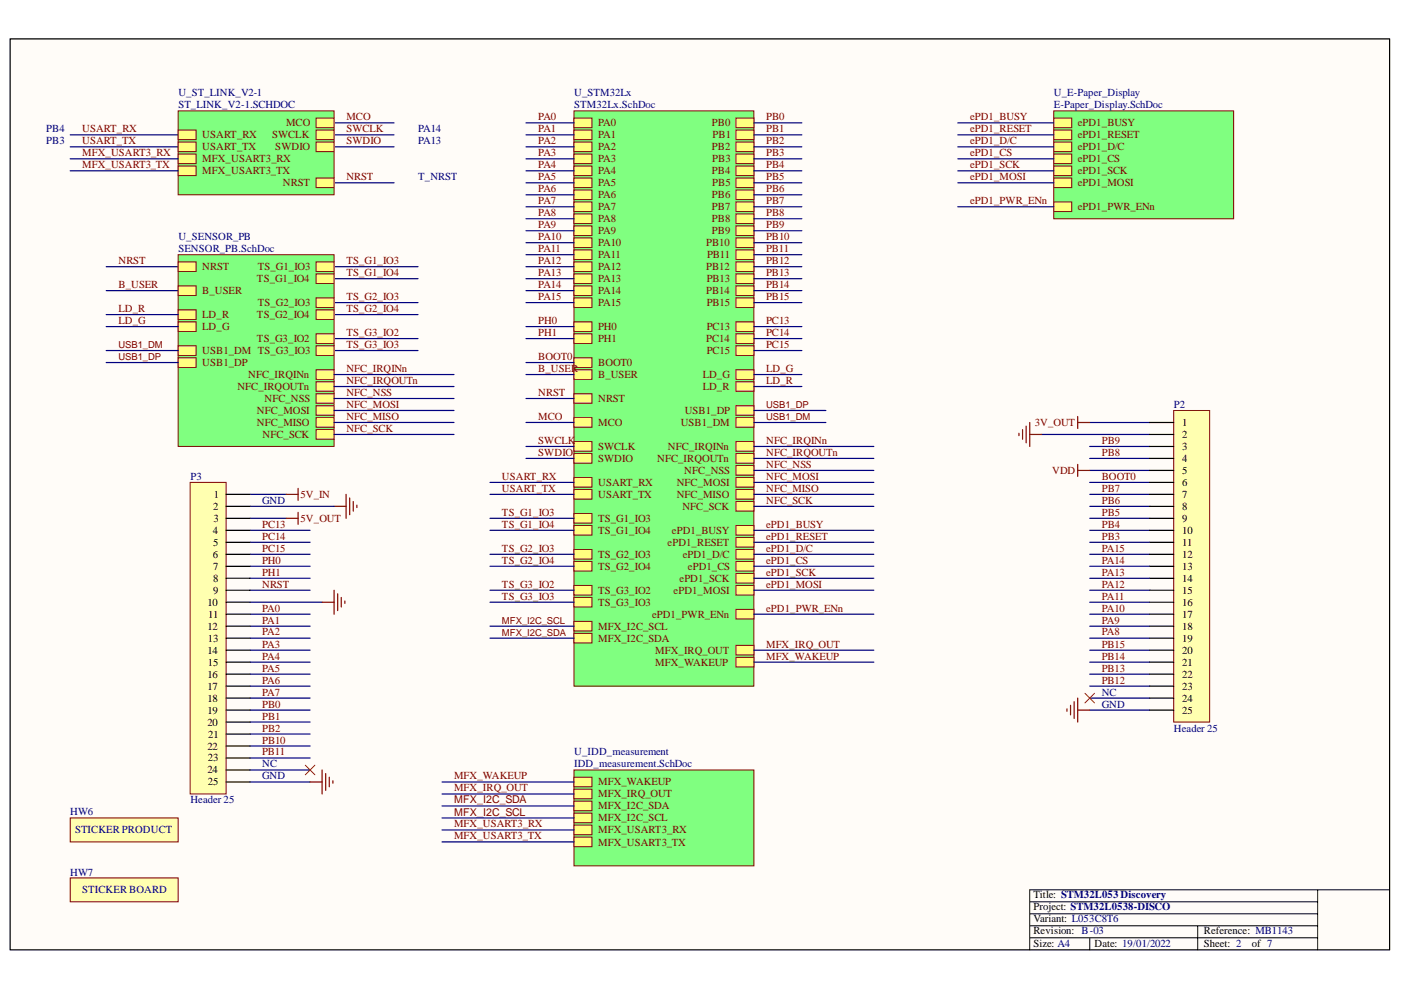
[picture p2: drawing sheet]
<svg xmlns="http://www.w3.org/2000/svg" width="297mm" height="210mm" viewBox="0 0 297 210" stroke-linecap="round" stroke-linejoin="round" font-family="sans-serif">
<defs><g id="words">
<g font-size="2.3" fill="#000080">
<text x="37.8" y="20.5">U_ST_LINK_V2-1</text>
<text x="37.8" y="23">ST_LINK_V2-1.SCHDOC</text>
<text x="121.7" y="20.5">U_STM32Lx</text>
<text x="121.7" y="23">STM32Lx.SchDoc</text>
<text x="223.4" y="20.5">U_E-Paper_Display</text>
<text x="223.4" y="23">E-Paper_Display.SchDoc</text>
<text x="9.8" y="28.1">PB4</text>
<text x="88.7" y="28.1">PA14</text>
<text x="9.8" y="30.6">PB3</text>
<text x="88.7" y="30.6">PA13</text>
<text x="88.7" y="38.2">T_NRST</text>
<text x="37.8" y="51">U_SENSOR_PB</text>
<text x="37.8" y="53.5">SENSOR_PB.SchDoc</text>
<text x="248.9" y="86.5">P2</text>
<text x="40.4" y="101.8">P3</text>
<text x="55.6" y="106.8">GND</text>
<text x="233.6" y="147.5">NC</text>
<text x="233.6" y="150">GND</text>
<text x="248.9" y="155.1">Header 25</text>
<text x="121.7" y="160.2">U_IDD_measurement</text>
<text x="55.6" y="165.3">GND</text>
<text x="55.6" y="162.7">NC</text>
<text x="121.7" y="162.7">IDD_measurement.SchDoc</text>
<text x="14.9" y="172.9">HW6</text>
<text x="40.4" y="170.3">Header 25</text>
<text x="15.9" y="176.7">STICKER PRODUCT</text>
<text x="14.9" y="185.6">HW7</text>
<text x="17.4" y="189.4">STICKER BOARD</text>
</g>
<g font-size="2.3" fill="#800000">
<text x="17.4" y="28.1">USART_RX</text>
<text x="42.9" y="29.3">USART_RX</text>
<text x="57.7" y="29.3">SWCLK</text>
<text x="60.7" y="26.8">MCO</text>
<text x="73.4" y="28.1">SWCLK</text>
<text x="73.4" y="25.5">MCO</text>
<text x="114.1" y="25.5">PA0</text>
<text x="114.1" y="28.1">PA1</text>
<text x="126.8" y="26.8">PA0</text>
<text x="126.8" y="29.3">PA1</text>
<text x="150.9" y="26.8">PB0</text>
<text x="151.1" y="29.3">PB1</text>
<text x="162.4" y="25.5">PB0</text>
<text x="162.4" y="28.1">PB1</text>
<text x="205.7" y="25.5">ePD1_BUSY</text>
<text x="205.7" y="28.1">ePD1_RESET</text>
<text x="228.5" y="26.8">ePD1_BUSY</text>
<text x="228.5" y="29.3">ePD1_RESET</text>
<text x="17.4" y="30.6">USART_TX</text>
<text x="17.4" y="33.1">MFX_USART3_RX</text>
<text x="17.4" y="35.7">MFX_USART3_TX</text>
<text x="42.9" y="31.9">USART_TX</text>
<text x="42.9" y="34.4">MFX_USART3_RX</text>
<text x="58.4" y="31.9">SWDIO</text>
<text x="73.4" y="30.6">SWDIO</text>
<text x="114.1" y="30.6">PA2</text>
<text x="114.1" y="33.1">PA3</text>
<text x="114.1" y="35.7">PA4</text>
<text x="126.8" y="31.9">PA2</text>
<text x="126.8" y="34.4">PA3</text>
<text x="150.9" y="31.9">PB2</text>
<text x="151" y="34.4">PB3</text>
<text x="162.4" y="30.6">PB2</text>
<text x="162.4" y="33.1">PB3</text>
<text x="162.4" y="35.7">PB4</text>
<text x="205.7" y="30.6">ePD1_D/C</text>
<text x="205.7" y="35.7">ePD1_SCK</text>
<text x="205.7" y="33.1">ePD1_CS</text>
<text x="228.5" y="31.9">ePD1_D/C</text>
<text x="228.5" y="34.4">ePD1_CS</text>
<text x="42.9" y="36.9">MFX_USART3_TX</text>
<text x="60" y="39.5">NRST</text>
<text x="73.4" y="38.2">NRST</text>
<text x="114.1" y="38.2">PA5</text>
<text x="114.1" y="40.7">PA6</text>
<text x="126.8" y="36.9">PA4</text>
<text x="126.8" y="39.5">PA5</text>
<text x="150.9" y="36.9">PB4</text>
<text x="151" y="39.5">PB5</text>
<text x="162.4" y="38.2">PB5</text>
<text x="162.4" y="40.7">PB6</text>
<text x="205.7" y="38.2">ePD1_MOSI</text>
<text x="228.5" y="36.9">ePD1_SCK</text>
<text x="228.5" y="39.5">ePD1_MOSI</text>
<text x="114.1" y="43.3">PA7</text>
<text x="114.1" y="45.8">PA8</text>
<text x="126.8" y="42">PA6</text>
<text x="126.8" y="44.5">PA7</text>
<text x="126.8" y="47.1">PA8</text>
<text x="150.9" y="47.1">PB8</text>
<text x="150.9" y="42">PB6</text>
<text x="150.9" y="44.5">PB7</text>
<text x="162.4" y="43.3">PB7</text>
<text x="162.4" y="45.8">PB8</text>
<text x="205.7" y="43.3">ePD1_PWR_ENn</text>
<text x="228.5" y="44.5">ePD1_PWR_ENn</text>
<text x="114.1" y="48.3">PA9</text>
<text x="114.1" y="51">PA10</text>
<text x="114.1" y="53.5">PA11</text>
<text x="126.8" y="49.7">PA9</text>
<text x="126.8" y="52.2">PA10</text>
<text x="149.7" y="52.2">PB10</text>
<text x="150.9" y="49.7">PB9</text>
<text x="162.4" y="48.3">PB9</text>
<text x="162.4" y="51">PB10</text>
<text x="162.4" y="53.5">PB11</text>
<text x="25.1" y="56">NRST</text>
<text x="42.9" y="57.3">NRST</text>
<text x="54.5" y="59.8">TS_G1_IO4</text>
<text x="54.7" y="57.3">TS_G1_IO3</text>
<text x="73.4" y="56">TS_G1_IO3</text>
<text x="73.4" y="58.6">TS_G1_IO4</text>
<text x="114.1" y="56">PA12</text>
<text x="114.1" y="58.6">PA13</text>
<text x="126.8" y="54.8">PA11</text>
<text x="126.8" y="57.3">PA12</text>
<text x="126.8" y="59.8">PA13</text>
<text x="149.7" y="57.3">PB12</text>
<text x="149.8" y="59.8">PB13</text>
<text x="149.9" y="54.8">PB11</text>
<text x="162.4" y="56">PB12</text>
<text x="162.4" y="58.6">PB13</text>
<text x="25.1" y="61.1">B_USER</text>
<text x="42.9" y="62.4">B_USER</text>
<text x="54.7" y="64.9">TS_G2_IO3</text>
<text x="73.4" y="63.6">TS_G2_IO3</text>
<text x="114.1" y="61.1">PA14</text>
<text x="114.1" y="63.6">PA15</text>
<text x="126.8" y="62.4">PA14</text>
<text x="126.8" y="64.9">PA15</text>
<text x="149.7" y="62.4">PB14</text>
<text x="149.8" y="64.9">PB15</text>
<text x="162.4" y="61.1">PB14</text>
<text x="162.4" y="63.6">PB15</text>
<text x="25.1" y="68.7">LD_G</text>
<text x="25.1" y="66.2">LD_R</text>
<text x="42.9" y="67.5">LD_R</text>
<text x="42.9" y="70">LD_G</text>
<text x="54.5" y="67.5">TS_G2_IO4</text>
<text x="73.4" y="71.3">TS_G3_IO2</text>
<text x="73.4" y="66.2">TS_G2_IO4</text>
<text x="114.1" y="68.7">PH0</text>
<text x="114.1" y="71.3">PH1</text>
<text x="126.8" y="70">PH0</text>
<text x="149.8" y="70">PC13</text>
<text x="162.4" y="68.7">PC13</text>
<text x="162.4" y="71.3">PC14</text>
<text x="42.9" y="75.1">USB1_DM TS_G3_IO3</text>
<text x="42.9" y="77.6">USB1_DP</text>
<text x="54.5" y="72.5">TS_G3_IO2</text>
<text x="73.4" y="73.8">TS_G3_IO3</text>
<text x="114.1" y="76.3">BOOT0</text>
<text x="126.8" y="77.6">BOOT0</text>
<text x="126.8" y="72.5">PH1</text>
<text x="149.7" y="72.5">PC14</text>
<text x="149.8" y="75.1">PC15</text>
<text x="162.4" y="73.8">PC15</text>
<text x="50.3" y="82.7">NFC_IRQOUTn</text>
<text x="52.6" y="80.1">NFC_IRQINn</text>
<text x="73.4" y="78.9">NFC_IRQINn</text>
<text x="73.4" y="81.4">NFC_IRQOUTn</text>
<text x="73.4" y="83.9">NFC_NSS</text>
<text x="114.1" y="83.9">NRST</text>
<text x="114.1" y="78.9">B_USER</text>
<text x="126.8" y="80.1">B_USER</text>
<text x="149" y="82.7">LD_R</text>
<text x="149" y="80.1">LD_G</text>
<text x="162.4" y="78.9">LD_G</text>
<text x="162.4" y="81.4">LD_R</text>
<text x="54.5" y="87.7">NFC_MOSI</text>
<text x="56.1" y="85.2">NFC_NSS</text>
<text x="73.4" y="86.5">NFC_MOSI</text>
<text x="73.4" y="89">NFC_MISO</text>
<text x="114.1" y="89">MCO</text>
<text x="126.8" y="85.2">NRST</text>
<text x="145.2" y="87.7">USB1_DP</text>
<text x="54.5" y="90.3">NFC_MISO</text>
<text x="55.7" y="92.9">NFC_SCK</text>
<text x="73.4" y="91.5">NFC_SCK</text>
<text x="114.1" y="94.2">SWCLK</text>
<text x="126.8" y="90.3">MCO</text>
<text x="126.8" y="95.4">SWCLK</text>
<text x="141.6" y="95.4">NFC_IRQINn</text>
<text x="144.3" y="90.3">USB1_DM</text>
<text x="162.4" y="94.2">NFC_IRQINn</text>
<text x="219.4" y="90.3">3V_OUT</text>
<text x="233.6" y="94.2">PB9</text>
<text x="106.4" y="101.8">USART_RX</text>
<text x="114.1" y="96.7">SWDIO</text>
<text x="126.8" y="98">SWDIO</text>
<text x="139.3" y="98">NFC_IRQOUTn</text>
<text x="145.1" y="100.5">NFC_NSS</text>
<text x="162.4" y="96.7">NFC_IRQOUTn</text>
<text x="162.4" y="99.2">NFC_NSS</text>
<text x="162.4" y="101.8">NFC_MOSI</text>
<text x="223.1" y="100.5">VDD</text>
<text x="233.6" y="96.7">PB8</text>
<text x="233.6" y="101.8">BOOT0</text>
<text x="63.7" y="105.6">5V_IN</text>
<text x="106.4" y="104.3">USART_TX</text>
<text x="126.8" y="105.6">USART_TX</text>
<text x="126.8" y="103">USART_RX</text>
<text x="143.5" y="105.6">NFC_MISO</text>
<text x="143.5" y="103">NFC_MOSI</text>
<text x="162.4" y="104.3">NFC_MISO</text>
<text x="162.4" y="106.8">NFC_SCK</text>
<text x="233.6" y="106.8">PB6</text>
<text x="233.6" y="104.3">PB7</text>
<text x="55.6" y="111.9">PC13</text>
<text x="63.7" y="110.6">5V_OUT</text>
<text x="106.4" y="109.4">TS_G1_IO3</text>
<text x="106.4" y="111.9">TS_G1_IO4</text>
<text x="126.8" y="110.6">TS_G1_IO3</text>
<text x="126.8" y="113.2">TS_G1_IO4</text>
<text x="142.5" y="113.2">ePD1_BUSY</text>
<text x="144.7" y="108.1">NFC_SCK</text>
<text x="162.4" y="111.9">ePD1_BUSY</text>
<text x="233.6" y="109.4">PB5</text>
<text x="233.6" y="111.9">PB4</text>
<text x="55.6" y="114.5">PC14</text>
<text x="55.6" y="117">PC15</text>
<text x="55.6" y="119.5">PH0</text>
<text x="106.4" y="117">TS_G2_IO3</text>
<text x="106.4" y="119.5">TS_G2_IO4</text>
<text x="126.8" y="118.3">TS_G2_IO3</text>
<text x="141.5" y="115.7">ePD1_RESET</text>
<text x="144.8" y="118.3">ePD1_D/C</text>
<text x="162.4" y="117">ePD1_D/C</text>
<text x="162.4" y="114.5">ePD1_RESET</text>
<text x="162.4" y="119.5">ePD1_CS</text>
<text x="233.6" y="117">PA15</text>
<text x="233.6" y="114.5">PB3</text>
<text x="233.6" y="119.5">PA14</text>
<text x="55.6" y="124.6">NRST</text>
<text x="55.6" y="122.1">PH1</text>
<text x="106.4" y="124.6">TS_G3_IO2</text>
<text x="126.8" y="125.9">TS_G3_IO2</text>
<text x="126.8" y="120.8">TS_G2_IO4</text>
<text x="142.8" y="125.9">ePD1_MOSI</text>
<text x="144.1" y="123.3">ePD1_SCK</text>
<text x="145.9" y="120.8">ePD1_CS</text>
<text x="162.4" y="122.1">ePD1_SCK</text>
<text x="162.4" y="124.6">ePD1_MOSI</text>
<text x="233.6" y="124.6">PA12</text>
<text x="233.6" y="122.1">PA13</text>
<text x="55.6" y="129.7">PA0</text>
<text x="106.4" y="127.1">TS_G3_IO3</text>
<text x="126.8" y="128.4">TS_G3_IO3</text>
<text x="138.2" y="130.9">ePD1_PWR_ENn</text>
<text x="162.4" y="129.7">ePD1_PWR_ENn</text>
<text x="233.6" y="127.1">PA11</text>
<text x="233.6" y="129.7">PA10</text>
<text x="55.6" y="132.2">PA1</text>
<text x="55.6" y="134.7">PA2</text>
<text x="55.6" y="137.4">PA3</text>
<text x="126.8" y="133.5">MFX_I2C_SCL</text>
<text x="126.8" y="136.1">MFX_I2C_SDA</text>
<text x="162.4" y="137.4">MFX_IRQ_OUT</text>
<text x="233.6" y="132.2">PA9</text>
<text x="233.6" y="137.4">PB15</text>
<text x="233.6" y="134.7">PA8</text>
<text x="55.6" y="139.9">PA4</text>
<text x="55.6" y="142.4">PA5</text>
<text x="138.9" y="138.6">MFX_IRQ_OUT</text>
<text x="138.9" y="141.2">MFX_WAKEUP</text>
<text x="162.4" y="139.9">MFX_WAKEUP</text>
<text x="233.6" y="142.4">PB13</text>
<text x="233.6" y="139.9">PB14</text>
<text x="55.6" y="145">PA6</text>
<text x="55.6" y="147.5">PA7</text>
<text x="233.6" y="145">PB12</text>
<text x="55.6" y="152.6">PB1</text>
<text x="55.6" y="155.1">PB2</text>
<text x="55.6" y="150">PB0</text>
<text x="55.6" y="157.6">PB10</text>
<text x="55.6" y="160.2">PB11</text>
<text x="96.3" y="167.8">MFX_IRQ_OUT</text>
<text x="96.3" y="165.3">MFX_WAKEUP</text>
<text x="126.8" y="166.5">MFX_WAKEUP</text>
<text x="96.3" y="172.9">MFX_I2C_SCL</text>
<text x="96.3" y="170.3">MFX_I2C_SDA</text>
<text x="126.8" y="169.1">MFX_IRQ_OUT</text>
<text x="126.8" y="171.6">MFX_I2C_SDA</text>
<text x="96.3" y="175.4">MFX_USART3_RX</text>
<text x="96.3" y="177.9">MFX_USART3_TX</text>
<text x="126.8" y="174.1">MFX_I2C_SCL</text>
<text x="126.8" y="176.7">MFX_USART3_RX</text>
<text x="126.8" y="179.3">MFX_USART3_TX</text>
</g>
<g font-size="2.3">
<text x="250.7" y="90.3">1</text>
<text x="250.7" y="92.9">2</text>
<text x="250.7" y="95.4">3</text>
<text x="250.7" y="98">4</text>
<text x="250.7" y="100.5">5</text>
<text x="45.3" y="105.6">1</text>
<text x="250.7" y="103">6</text>
<text x="250.7" y="105.6">7</text>
<text x="45.1" y="113.2">4</text>
<text x="45.2" y="108.1">2</text>
<text x="45.3" y="110.6">3</text>
<text x="250.7" y="108.1">8</text>
<text x="250.7" y="110.6">9</text>
<text x="250.7" y="113.2">10</text>
<text x="45.1" y="118.3">6</text>
<text x="45.2" y="115.7">5</text>
<text x="250.7" y="115.7">11</text>
<text x="250.7" y="118.3">12</text>
<text x="45.2" y="120.8">7</text>
<text x="45.2" y="123.3">8</text>
<text x="45.2" y="125.9">9</text>
<text x="250.7" y="120.8">13</text>
<text x="250.7" y="123.3">14</text>
<text x="250.7" y="125.9">15</text>
<text x="44" y="128.4">10</text>
<text x="44.2" y="130.9">11</text>
<text x="250.7" y="128.4">16</text>
<text x="250.7" y="130.9">17</text>
<text x="44" y="133.5">12</text>
<text x="44.1" y="136.1">13</text>
<text x="250.7" y="133.5">18</text>
<text x="250.7" y="136.1">19</text>
<text x="44" y="138.6">14</text>
<text x="44" y="143.7">16</text>
<text x="44.1" y="141.2">15</text>
<text x="250.7" y="138.6">20</text>
<text x="250.7" y="141.2">21</text>
<text x="250.7" y="143.7">22</text>
<text x="44" y="146.2">17</text>
<text x="44" y="148.8">18</text>
<text x="250.7" y="146.2">23</text>
<text x="250.7" y="148.8">24</text>
<text x="44" y="151.3">19</text>
<text x="44" y="153.8">20</text>
<text x="250.7" y="151.3">25</text>
<text x="44" y="158.9">22</text>
<text x="44.1" y="161.5">23</text>
<text x="44.2" y="156.4">21</text>
<text x="44" y="164">24</text>
<text x="44.1" y="166.5">25</text>
<text x="219.1" y="190.4">Title: STM32L053 Discovery</text>
<text x="219.1" y="193">Project: STM32L0538-DISCO</text>
<text x="219.1" y="195.5">Variant: L053C8T6</text>
<text x="219.1" y="200.8">Size: A4</text>
<text x="219.1" y="198.1">Revision: B-03</text>
<text x="232.1" y="200.8">Date: 19/01/2022</text>
<text x="255.2" y="198.1">Reference: MB1143</text>
<text x="255.2" y="200.8">Sheet: 2</text>
<text x="265.4" y="200.8">of 7</text>
</g>
<g font-size="2" fill="#800000">
<text x="25.1" y="73.9">USB1_DM</text>
<text x="25.1" y="76.4">USB1_DP</text>
<text x="162.4" y="89.1">USB1_DM</text>
<text x="162.4" y="86.6">USB1_DP</text>
<text x="106.4" y="132.3">MFX_I2C_SCL</text>
<text x="106.4" y="134.8">MFX_I2C_SDA</text>
</g>
</g></defs>
<path d="M2.2 8.3h292.4v193.1h-292.4z" fill-rule="evenodd" fill="#fffcf8"/>
<path d="M2.2 8.3h292.4v193.1h-292.4z" fill="none" stroke="#000" stroke-width=".21"/>
<path d="M2.2 8.3h292.4v193.1h-292.4z" fill-rule="evenodd" fill="#fffcf8"/>
<path d="M2.2 8.3h292.4v193.1h-292.4zM218.3 191.2h61.1M218.3 193.8h61.1M218.3 198.8h61.1M218.3 196.3h61.1M231 198.8v2.6M253.9 196.3v5.1M279.4 188.7v12.7M294.6 188.7h-76.3v12.7" fill="none" stroke="#000" stroke-width=".21"/>
<path d="M70.8 31.1h12.7M70.8 28.6h12.7M70.8 26h12.7M70.8 38.8h12.7" fill="none" stroke="#000080" stroke-width=".26"/>
<path d="M121.7 23.5h38.1v122h-38.1z" fill-rule="evenodd" fill="#80ff80"/>
<path d="M121.7 23.5h38.1v122h-38.1z" fill="none" stroke="#800000" stroke-width=".21"/>
<path d="M156 45.4h3.8v2h-3.8z" fill-rule="evenodd" fill="#ffff80"/>
<path d="M156 45.4h3.8v2h-3.8z" fill="none" stroke="#800000" stroke-width=".21"/>
<path d="M121.7 75.9h3.8v2h-3.8z" fill-rule="evenodd" fill="#ffff80"/>
<path d="M121.7 75.9h3.8v2h-3.8z" fill="none" stroke="#800000" stroke-width=".21"/>
<path d="M121.7 83.5h3.8v2h-3.8z" fill-rule="evenodd" fill="#ffff80"/>
<path d="M121.7 83.5h3.8v2h-3.8z" fill="none" stroke="#800000" stroke-width=".21"/>
<path d="M156 73.3h3.8v2h-3.8z" fill-rule="evenodd" fill="#ffff80"/>
<path d="M156 73.3h3.8v2h-3.8z" fill="none" stroke="#800000" stroke-width=".21"/>
<path d="M156 70.8h3.8v2h-3.8z" fill-rule="evenodd" fill="#ffff80"/>
<path d="M156 70.8h3.8v2h-3.8z" fill="none" stroke="#800000" stroke-width=".21"/>
<path d="M121.7 70.8h3.8v2h-3.8z" fill-rule="evenodd" fill="#ffff80"/>
<path d="M121.7 70.8h3.8v2h-3.8z" fill="none" stroke="#800000" stroke-width=".21"/>
<path d="M121.7 68.2h3.8v2.1h-3.8z" fill-rule="evenodd" fill="#ffff80"/>
<path d="M121.7 68.2h3.8v2.1h-3.8z" fill="none" stroke="#800000" stroke-width=".21"/>
<path d="M121.7 88.6h3.8v2h-3.8z" fill-rule="evenodd" fill="#ffff80"/>
<path d="M121.7 88.6h3.8v2h-3.8z" fill="none" stroke="#800000" stroke-width=".21"/>
<path d="M156 68.2h3.8v2.1h-3.8z" fill-rule="evenodd" fill="#ffff80"/>
<path d="M156 68.2h3.8v2.1h-3.8z" fill="none" stroke="#800000" stroke-width=".21"/>
<path d="M121.7 25h3.8v2.1h-3.8z" fill-rule="evenodd" fill="#ffff80"/>
<path d="M121.7 25h3.8v2.1h-3.8z" fill="none" stroke="#800000" stroke-width=".21"/>
<path d="M121.7 27.6h3.8v2h-3.8z" fill-rule="evenodd" fill="#ffff80"/>
<path d="M121.7 27.6h3.8v2h-3.8z" fill="none" stroke="#800000" stroke-width=".21"/>
<path d="M121.7 30.1h3.8v2.1h-3.8z" fill-rule="evenodd" fill="#ffff80"/>
<path d="M121.7 30.1h3.8v2.1h-3.8z" fill="none" stroke="#800000" stroke-width=".21"/>
<path d="M121.7 32.7h3.8v2h-3.8z" fill-rule="evenodd" fill="#ffff80"/>
<path d="M121.7 32.7h3.8v2h-3.8z" fill="none" stroke="#800000" stroke-width=".21"/>
<path d="M121.7 35.2h3.8v2h-3.8z" fill-rule="evenodd" fill="#ffff80"/>
<path d="M121.7 35.2h3.8v2h-3.8z" fill="none" stroke="#800000" stroke-width=".21"/>
<path d="M121.7 37.7h3.8v2.1h-3.8z" fill-rule="evenodd" fill="#ffff80"/>
<path d="M121.7 37.7h3.8v2.1h-3.8z" fill="none" stroke="#800000" stroke-width=".21"/>
<path d="M121.7 40.3h3.8v2h-3.8z" fill-rule="evenodd" fill="#ffff80"/>
<path d="M121.7 40.3h3.8v2h-3.8z" fill="none" stroke="#800000" stroke-width=".21"/>
<path d="M121.7 42.8h3.8v2.1h-3.8z" fill-rule="evenodd" fill="#ffff80"/>
<path d="M121.7 42.8h3.8v2.1h-3.8z" fill="none" stroke="#800000" stroke-width=".21"/>
<path d="M121.7 45.4h3.8v2h-3.8z" fill-rule="evenodd" fill="#ffff80"/>
<path d="M121.7 45.4h3.8v2h-3.8z" fill="none" stroke="#800000" stroke-width=".21"/>
<path d="M121.7 47.9h3.8v2h-3.8z" fill-rule="evenodd" fill="#ffff80"/>
<path d="M121.7 47.9h3.8v2h-3.8z" fill="none" stroke="#800000" stroke-width=".21"/>
<path d="M121.7 50.4h3.8v2.1h-3.8z" fill-rule="evenodd" fill="#ffff80"/>
<path d="M121.7 50.4h3.8v2.1h-3.8z" fill="none" stroke="#800000" stroke-width=".21"/>
<path d="M121.7 53h3.8v2h-3.8z" fill-rule="evenodd" fill="#ffff80"/>
<path d="M121.7 53h3.8v2h-3.8z" fill="none" stroke="#800000" stroke-width=".21"/>
<path d="M121.7 55.5h3.8v2.1h-3.8z" fill-rule="evenodd" fill="#ffff80"/>
<path d="M121.7 55.5h3.8v2.1h-3.8z" fill="none" stroke="#800000" stroke-width=".21"/>
<path d="M121.7 58.1h3.8v2h-3.8z" fill-rule="evenodd" fill="#ffff80"/>
<path d="M121.7 58.1h3.8v2h-3.8z" fill="none" stroke="#800000" stroke-width=".21"/>
<path d="M121.7 60.6h3.8v2h-3.8z" fill-rule="evenodd" fill="#ffff80"/>
<path d="M121.7 60.6h3.8v2h-3.8z" fill="none" stroke="#800000" stroke-width=".21"/>
<path d="M121.7 63.1h3.8v2.1h-3.8z" fill-rule="evenodd" fill="#ffff80"/>
<path d="M121.7 63.1h3.8v2.1h-3.8z" fill="none" stroke="#800000" stroke-width=".21"/>
<path d="M156 25h3.8v2.1h-3.8z" fill-rule="evenodd" fill="#ffff80"/>
<path d="M156 25h3.8v2.1h-3.8z" fill="none" stroke="#800000" stroke-width=".21"/>
<path d="M156 27.6h3.8v2h-3.8z" fill-rule="evenodd" fill="#ffff80"/>
<path d="M156 27.6h3.8v2h-3.8z" fill="none" stroke="#800000" stroke-width=".21"/>
<path d="M156 30.1h3.8v2.1h-3.8z" fill-rule="evenodd" fill="#ffff80"/>
<path d="M156 30.1h3.8v2.1h-3.8z" fill="none" stroke="#800000" stroke-width=".21"/>
<path d="M156 32.7h3.8v2h-3.8z" fill-rule="evenodd" fill="#ffff80"/>
<path d="M156 32.7h3.8v2h-3.8z" fill="none" stroke="#800000" stroke-width=".21"/>
<path d="M156 35.2h3.8v2h-3.8z" fill-rule="evenodd" fill="#ffff80"/>
<path d="M156 35.2h3.8v2h-3.8z" fill="none" stroke="#800000" stroke-width=".21"/>
<path d="M156 37.7h3.8v2.1h-3.8z" fill-rule="evenodd" fill="#ffff80"/>
<path d="M156 37.7h3.8v2.1h-3.8z" fill="none" stroke="#800000" stroke-width=".21"/>
<path d="M156 40.3h3.8v2h-3.8z" fill-rule="evenodd" fill="#ffff80"/>
<path d="M156 40.3h3.8v2h-3.8z" fill="none" stroke="#800000" stroke-width=".21"/>
<path d="M156 42.8h3.8v2.1h-3.8z" fill-rule="evenodd" fill="#ffff80"/>
<path d="M156 42.8h3.8v2.1h-3.8z" fill="none" stroke="#800000" stroke-width=".21"/>
<path d="M156 47.9h3.8v2h-3.8z" fill-rule="evenodd" fill="#ffff80"/>
<path d="M156 47.9h3.8v2h-3.8z" fill="none" stroke="#800000" stroke-width=".21"/>
<path d="M156 50.4h3.8v2.1h-3.8z" fill-rule="evenodd" fill="#ffff80"/>
<path d="M156 50.4h3.8v2.1h-3.8z" fill="none" stroke="#800000" stroke-width=".21"/>
<path d="M156 53h3.8v2h-3.8z" fill-rule="evenodd" fill="#ffff80"/>
<path d="M156 53h3.8v2h-3.8z" fill="none" stroke="#800000" stroke-width=".21"/>
<path d="M156 55.5h3.8v2.1h-3.8z" fill-rule="evenodd" fill="#ffff80"/>
<path d="M156 55.5h3.8v2.1h-3.8z" fill="none" stroke="#800000" stroke-width=".21"/>
<path d="M156 58.1h3.8v2h-3.8z" fill-rule="evenodd" fill="#ffff80"/>
<path d="M156 58.1h3.8v2h-3.8z" fill="none" stroke="#800000" stroke-width=".21"/>
<path d="M156 60.6h3.8v2h-3.8z" fill-rule="evenodd" fill="#ffff80"/>
<path d="M156 60.6h3.8v2h-3.8z" fill="none" stroke="#800000" stroke-width=".21"/>
<path d="M156 63.1h3.8v2.1h-3.8z" fill-rule="evenodd" fill="#ffff80"/>
<path d="M156 63.1h3.8v2.1h-3.8z" fill="none" stroke="#800000" stroke-width=".21"/>
<path d="M121.7 78.4h3.8v2h-3.8z" fill-rule="evenodd" fill="#ffff80"/>
<path d="M121.7 78.4h3.8v2h-3.8z" fill="none" stroke="#800000" stroke-width=".21"/>
<path d="M156 80.9h3.8v2.1h-3.8z" fill-rule="evenodd" fill="#ffff80"/>
<path d="M156 80.9h3.8v2.1h-3.8z" fill="none" stroke="#800000" stroke-width=".21"/>
<path d="M121.7 93.6h3.8v2.1h-3.8z" fill-rule="evenodd" fill="#ffff80"/>
<path d="M121.7 93.6h3.8v2.1h-3.8z" fill="none" stroke="#800000" stroke-width=".21"/>
<path d="M121.7 96.2h3.8v2h-3.8z" fill-rule="evenodd" fill="#ffff80"/>
<path d="M121.7 96.2h3.8v2h-3.8z" fill="none" stroke="#800000" stroke-width=".21"/>
<path d="M121.7 103.8h3.8v2h-3.8z" fill-rule="evenodd" fill="#ffff80"/>
<path d="M121.7 103.8h3.8v2h-3.8z" fill="none" stroke="#800000" stroke-width=".21"/>
<path d="M121.7 101.3h3.8v2h-3.8z" fill-rule="evenodd" fill="#ffff80"/>
<path d="M121.7 101.3h3.8v2h-3.8z" fill="none" stroke="#800000" stroke-width=".21"/>
<path d="M156 78.4h3.8v2h-3.8z" fill-rule="evenodd" fill="#ffff80"/>
<path d="M156 78.4h3.8v2h-3.8z" fill="none" stroke="#800000" stroke-width=".21"/>
<path d="M156 111.4h3.8v2.1h-3.8z" fill-rule="evenodd" fill="#ffff80"/>
<path d="M156 111.4h3.8v2.1h-3.8z" fill="none" stroke="#800000" stroke-width=".21"/>
<path d="M156 114h3.8v2h-3.8z" fill-rule="evenodd" fill="#ffff80"/>
<path d="M156 114h3.8v2h-3.8z" fill="none" stroke="#800000" stroke-width=".21"/>
<path d="M156 116.5h3.8v2h-3.8z" fill-rule="evenodd" fill="#ffff80"/>
<path d="M156 116.5h3.8v2h-3.8z" fill="none" stroke="#800000" stroke-width=".21"/>
<path d="M156 119h3.8v2.1h-3.8z" fill-rule="evenodd" fill="#ffff80"/>
<path d="M156 119h3.8v2.1h-3.8z" fill="none" stroke="#800000" stroke-width=".21"/>
<path d="M156 121.6h3.8v2h-3.8z" fill-rule="evenodd" fill="#ffff80"/>
<path d="M156 121.6h3.8v2h-3.8z" fill="none" stroke="#800000" stroke-width=".21"/>
<path d="M156 124.1h3.8v2.1h-3.8z" fill-rule="evenodd" fill="#ffff80"/>
<path d="M156 124.1h3.8v2.1h-3.8z" fill="none" stroke="#800000" stroke-width=".21"/>
<path d="M156 129.2h3.8v2h-3.8z" fill-rule="evenodd" fill="#ffff80"/>
<path d="M156 129.2h3.8v2h-3.8z" fill="none" stroke="#800000" stroke-width=".21"/>
<path d="M156 86h3.8v2h-3.8z" fill-rule="evenodd" fill="#ffff80"/>
<path d="M156 86h3.8v2h-3.8z" fill="none" stroke="#800000" stroke-width=".21"/>
<path d="M156 88.6h3.8v2h-3.8z" fill-rule="evenodd" fill="#ffff80"/>
<path d="M156 88.6h3.8v2h-3.8z" fill="none" stroke="#800000" stroke-width=".21"/>
<path d="M121.7 124.1h3.8v2.1h-3.8z" fill-rule="evenodd" fill="#ffff80"/>
<path d="M121.7 124.1h3.8v2.1h-3.8z" fill="none" stroke="#800000" stroke-width=".21"/>
<path d="M121.7 108.9h3.8v2h-3.8z" fill-rule="evenodd" fill="#ffff80"/>
<path d="M121.7 108.9h3.8v2h-3.8z" fill="none" stroke="#800000" stroke-width=".21"/>
<path d="M121.7 116.5h3.8v2h-3.8z" fill-rule="evenodd" fill="#ffff80"/>
<path d="M121.7 116.5h3.8v2h-3.8z" fill="none" stroke="#800000" stroke-width=".21"/>
<path d="M121.7 111.4h3.8v2.1h-3.8z" fill-rule="evenodd" fill="#ffff80"/>
<path d="M121.7 111.4h3.8v2.1h-3.8z" fill="none" stroke="#800000" stroke-width=".21"/>
<path d="M121.7 119h3.8v2.1h-3.8z" fill-rule="evenodd" fill="#ffff80"/>
<path d="M121.7 119h3.8v2.1h-3.8z" fill="none" stroke="#800000" stroke-width=".21"/>
<path d="M121.7 126.7h3.8v2h-3.8z" fill-rule="evenodd" fill="#ffff80"/>
<path d="M121.7 126.7h3.8v2h-3.8z" fill="none" stroke="#800000" stroke-width=".21"/>
<path d="M156 93.6h3.8v2.1h-3.8z" fill-rule="evenodd" fill="#ffff80"/>
<path d="M156 93.6h3.8v2.1h-3.8z" fill="none" stroke="#800000" stroke-width=".21"/>
<path d="M156 103.8h3.8v2h-3.8z" fill-rule="evenodd" fill="#ffff80"/>
<path d="M156 103.8h3.8v2h-3.8z" fill="none" stroke="#800000" stroke-width=".21"/>
<path d="M156 106.3h3.8v2.1h-3.8z" fill-rule="evenodd" fill="#ffff80"/>
<path d="M156 106.3h3.8v2.1h-3.8z" fill="none" stroke="#800000" stroke-width=".21"/>
<path d="M156 96.2h3.8v2h-3.8z" fill-rule="evenodd" fill="#ffff80"/>
<path d="M156 96.2h3.8v2h-3.8z" fill="none" stroke="#800000" stroke-width=".21"/>
<path d="M156 98.7h3.8v2.1h-3.8z" fill-rule="evenodd" fill="#ffff80"/>
<path d="M156 98.7h3.8v2.1h-3.8z" fill="none" stroke="#800000" stroke-width=".21"/>
<path d="M156 101.3h3.8v2h-3.8z" fill-rule="evenodd" fill="#ffff80"/>
<path d="M156 101.3h3.8v2h-3.8z" fill="none" stroke="#800000" stroke-width=".21"/>
<path d="M121.7 131.7h3.8v2.1h-3.8z" fill-rule="evenodd" fill="#ffff80"/>
<path d="M121.7 131.7h3.8v2.1h-3.8z" fill="none" stroke="#800000" stroke-width=".21"/>
<path d="M121.7 134.3h3.8v2h-3.8z" fill-rule="evenodd" fill="#ffff80"/>
<path d="M121.7 134.3h3.8v2h-3.8z" fill="none" stroke="#800000" stroke-width=".21"/>
<path d="M156 136.8h3.8v2.1h-3.8z" fill-rule="evenodd" fill="#ffff80"/>
<path d="M156 136.8h3.8v2.1h-3.8z" fill="none" stroke="#800000" stroke-width=".21"/>
<path d="M156 139.4h3.8v2h-3.8z" fill-rule="evenodd" fill="#ffff80"/>
<path d="M156 139.4h3.8v2h-3.8z" fill="none" stroke="#800000" stroke-width=".21"/>
<g fill="none" stroke="#000080" stroke-width=".26">
<path d="M14.9 31.1h22.9M14.9 28.6h22.9M111.5 38.8h10.2M111.5 36.2h10.2M111.5 33.7h10.2M111.5 31.1h10.2M111.5 28.6h10.2M111.5 26h10.2M159.8 38.8h10.2M159.8 36.2h10.2M159.8 33.7h10.2M159.8 31.1h10.2"/>
<path d="M159.8 28.6h10.2M159.8 26h10.2M111.5 59.1h10.2M111.5 56.5h10.2M111.5 54h10.2M111.5 51.5h10.2M111.5 48.9h10.2M111.5 46.4h10.2M111.5 43.8h10.2M111.5 41.3h10.2M159.8 59.1h10.2M159.8 56.5h10.2"/>
<path d="M159.8 54h10.2M159.8 51.5h10.2M159.8 48.9h10.2M159.8 46.4h10.2M159.8 43.8h10.2M159.8 41.3h10.2M111.5 64.2h10.2M111.5 61.6h10.2M111.5 71.8h10.2M111.5 69.2h10.2M111.5 79.4h10.2M111.5 76.9h10.2"/>
<path d="M159.8 64.2h10.2M159.8 61.6h10.2M159.8 71.8h10.2M159.8 69.2h10.2M159.8 79.4h10.2M159.8 74.3h10.2M111.5 97.2h10.2M111.5 94.7h10.2M111.5 89.6h10.2M111.5 84.5h10.2M159.8 82h10.2M220.9 92.1h22.9"/>
<path d="M231 97.2h12.8M231 94.7h12.8M231 99.7h12.8M231 89.6h12.8M53 104.8h7.7M53 109.9h7.7M53 112.4h12.7M53 117.5h12.7M53 115h12.7M53 107.4h17.8M103.9 102.3h17.8M103.9 104.8h17.8"/>
<path d="M231 102.3h12.8M231 104.8h12.8M231 109.9h12.8M231 112.4h12.8M231 117.5h12.8M231 107.4h12.8M231 115h12.8M53 130.2h12.7M53 132.8h12.7M53 135.3h12.7M53 137.9h12.7M53 122.6h12.7"/>
<path d="M53 125.1h12.7M53 127.7h15.3M53 120.1h12.7M231 130.2h12.8M231 132.8h12.8M231 135.3h12.8M231 137.9h12.8M231 122.6h12.8M231 125.1h12.8M231 127.7h12.8M231 120.1h12.8M53 148h12.7"/>
<path d="M53 145.5h12.7M53 140.4h12.7M53 142.9h12.7M53 150.6h12.7M53 155.6h12.7M53 158.2h12.7M53 153.1h12.7M231 148h12.8M231 145.5h12.8M231 140.4h12.8M231 142.9h12.8M231 150.6h12.8"/>
<path d="M53 165.8h12.7M53 163.3h12.7M53 160.7h12.7"/>
</g>
<g fill="none" stroke="#800000" stroke-width=".26">
<path d="M216 91.9v.5M216.8 91.1v2M217.6 90.3v3.6M218.3 89.6v5.1M218.3 92.1h2.6M228.5 98.5v2.5M228.5 99.7h2.5M60.7 104.8h2.5M60.7 109.9h2.5M63.2 103.5v2.6M63.2 108.6v2.6M70.8 107.4h2.6"/>
<path d="M73.4 104.8v5.1M74.1 105.6v3.5M74.9 106.3v2.1M75.7 107.1v.5M68.3 127.7h2.5M70.8 125.1v5.1M71.6 125.9v3.6M72.4 126.7v2M73.1 127.4v.5M226.2 150.3v.5M227 149.5v2.1M227.7 148.8v3.5"/>
<path d="M228.5 148v5.1M228.5 150.6h2.5M65.7 165.8h2.6M68.3 163.3v5M69.1 164v3.6M69.8 164.8v2M70.6 165.5v.6"/>
</g>
<path d="M248.8 87h7.7v66.1h-7.7z" fill-rule="evenodd" fill="#ffffb0"/>
<path d="M248.8 87h7.7v66.1h-7.7z" fill="none" stroke="#800000" stroke-width=".21"/>
<g fill="none" stroke="#000" stroke-width=".26">
<path d="M243.8 89.6h5M243.8 92.1h5M243.8 94.7h5M243.8 97.2h5M243.8 99.7h5M243.8 102.3h5M243.8 104.8h5M243.8 107.4h5M243.8 109.9h5M243.8 112.4h5M243.8 115h5M243.8 117.5h5"/>
<path d="M243.8 120.1h5M243.8 122.6h5M243.8 125.1h5M243.8 127.7h5M243.8 130.2h5M243.8 132.8h5M243.8 135.3h5M243.8 137.9h5M243.8 140.4h5M243.8 142.9h5M243.8 145.5h5M243.8 148h5"/>
<path d="M243.8 150.6h5"/>
</g>
<path d="M40.3 102.3h7.6v66h-7.6z" fill-rule="evenodd" fill="#ffffb0"/>
<path d="M40.3 102.3h7.6v66h-7.6z" fill="none" stroke="#800000" stroke-width=".21"/>
<g fill="none" stroke="#000" stroke-width=".26">
<path d="M47.9 104.8h5.1M47.9 107.4h5.1M47.9 109.9h5.1M47.9 112.4h5.1M47.9 115h5.1M47.9 117.5h5.1M47.9 120.1h5.1M47.9 122.6h5.1M47.9 125.1h5.1M47.9 127.7h5.1M47.9 130.2h5.1M47.9 132.8h5.1"/>
<path d="M47.9 135.3h5.1M47.9 137.9h5.1M47.9 140.4h5.1M47.9 142.9h5.1M47.9 145.5h5.1M47.9 148h5.1M47.9 150.6h5.1M47.9 153.1h5.1M47.9 155.6h5.1M47.9 158.2h5.1M47.9 160.7h5.1M47.9 163.3h5.1"/>
<path d="M47.9 165.8h5.1"/>
</g>
<path d="M22.5 56.5h15.3M70.8 56.5h17.8M70.8 59.1h17.8M22.5 61.6h15.3M70.8 64.2h17.8M70.8 66.7h17.8M70.8 71.8h17.8M70.8 74.3h17.8" fill="none" stroke="#000080" stroke-width=".26"/>
<path d="M37.8 54h33v40.7h-33z" fill-rule="evenodd" fill="#80ff80"/>
<path d="M37.8 54h33v40.7h-33z" fill="none" stroke="#800000" stroke-width=".21"/>
<path d="M37.8 55.5h3.8v2.1h-3.8z" fill-rule="evenodd" fill="#ffff80"/>
<path d="M37.8 55.5h3.8v2.1h-3.8z" fill="none" stroke="#800000" stroke-width=".21"/>
<path d="M67 55.5h3.8v2.1h-3.8z" fill-rule="evenodd" fill="#ffff80"/>
<path d="M67 55.5h3.8v2.1h-3.8z" fill="none" stroke="#800000" stroke-width=".21"/>
<path d="M67 58.1h3.8v2h-3.8z" fill-rule="evenodd" fill="#ffff80"/>
<path d="M67 58.1h3.8v2h-3.8z" fill="none" stroke="#800000" stroke-width=".21"/>
<path d="M67 63.1h3.8v2.1h-3.8z" fill-rule="evenodd" fill="#ffff80"/>
<path d="M67 63.1h3.8v2.1h-3.8z" fill="none" stroke="#800000" stroke-width=".21"/>
<path d="M67 65.7h3.8v2h-3.8z" fill-rule="evenodd" fill="#ffff80"/>
<path d="M67 65.7h3.8v2h-3.8z" fill="none" stroke="#800000" stroke-width=".21"/>
<path d="M67 70.8h3.8v2h-3.8z" fill-rule="evenodd" fill="#ffff80"/>
<path d="M67 70.8h3.8v2h-3.8z" fill="none" stroke="#800000" stroke-width=".21"/>
<path d="M67 73.3h3.8v2h-3.8z" fill-rule="evenodd" fill="#ffff80"/>
<path d="M67 73.3h3.8v2h-3.8z" fill="none" stroke="#800000" stroke-width=".21"/>
<path d="M37.8 60.6h3.8v2h-3.8z" fill-rule="evenodd" fill="#ffff80"/>
<path d="M37.8 60.6h3.8v2h-3.8z" fill="none" stroke="#800000" stroke-width=".21"/>
<path d="M37.8 65.7h3.8v2h-3.8z" fill-rule="evenodd" fill="#ffff80"/>
<path d="M37.8 65.7h3.8v2h-3.8z" fill="none" stroke="#800000" stroke-width=".21"/>
<path d="M37.8 68.2h3.8v2.1h-3.8z" fill-rule="evenodd" fill="#ffff80"/>
<path d="M37.8 68.2h3.8v2.1h-3.8z" fill="none" stroke="#800000" stroke-width=".21"/>
<path d="M37.8 73.3h3.8v2h-3.8z" fill-rule="evenodd" fill="#ffff80"/>
<path d="M37.8 73.3h3.8v2h-3.8z" fill="none" stroke="#800000" stroke-width=".21"/>
<path d="M37.8 75.9h3.8v2h-3.8z" fill-rule="evenodd" fill="#ffff80"/>
<path d="M37.8 75.9h3.8v2h-3.8z" fill="none" stroke="#800000" stroke-width=".21"/>
<path d="M67 78.4h3.8v2h-3.8z" fill-rule="evenodd" fill="#ffff80"/>
<path d="M67 78.4h3.8v2h-3.8z" fill="none" stroke="#800000" stroke-width=".21"/>
<path d="M67 80.9h3.8v2.1h-3.8z" fill-rule="evenodd" fill="#ffff80"/>
<path d="M67 80.9h3.8v2.1h-3.8z" fill="none" stroke="#800000" stroke-width=".21"/>
<path d="M67 83.5h3.8v2h-3.8z" fill-rule="evenodd" fill="#ffff80"/>
<path d="M67 83.5h3.8v2h-3.8z" fill="none" stroke="#800000" stroke-width=".21"/>
<path d="M67 86h3.8v2h-3.8z" fill-rule="evenodd" fill="#ffff80"/>
<path d="M67 86h3.8v2h-3.8z" fill="none" stroke="#800000" stroke-width=".21"/>
<path d="M67 88.6h3.8v2h-3.8z" fill-rule="evenodd" fill="#ffff80"/>
<path d="M67 88.6h3.8v2h-3.8z" fill="none" stroke="#800000" stroke-width=".21"/>
<path d="M67 91.1h3.8v2h-3.8z" fill-rule="evenodd" fill="#ffff80"/>
<path d="M67 91.1h3.8v2h-3.8z" fill="none" stroke="#800000" stroke-width=".21"/>
<path d="M223.4 23.5h38.2v22.9h-38.2z" fill-rule="evenodd" fill="#80ff80"/>
<path d="M223.4 23.5h38.2v22.9h-38.2z" fill="none" stroke="#800000" stroke-width=".21"/>
<path d="M223.4 25h3.8v2.1h-3.8z" fill-rule="evenodd" fill="#ffff80"/>
<path d="M223.4 25h3.8v2.1h-3.8z" fill="none" stroke="#800000" stroke-width=".21"/>
<path d="M223.4 27.6h3.8v2h-3.8z" fill-rule="evenodd" fill="#ffff80"/>
<path d="M223.4 27.6h3.8v2h-3.8z" fill="none" stroke="#800000" stroke-width=".21"/>
<path d="M223.4 30.1h3.8v2.1h-3.8z" fill-rule="evenodd" fill="#ffff80"/>
<path d="M223.4 30.1h3.8v2.1h-3.8z" fill="none" stroke="#800000" stroke-width=".21"/>
<path d="M223.4 32.7h3.8v2h-3.8z" fill-rule="evenodd" fill="#ffff80"/>
<path d="M223.4 32.7h3.8v2h-3.8z" fill="none" stroke="#800000" stroke-width=".21"/>
<path d="M223.4 35.2h3.8v2h-3.8z" fill-rule="evenodd" fill="#ffff80"/>
<path d="M223.4 35.2h3.8v2h-3.8z" fill="none" stroke="#800000" stroke-width=".21"/>
<path d="M223.4 37.7h3.8v2.1h-3.8z" fill-rule="evenodd" fill="#ffff80"/>
<path d="M223.4 37.7h3.8v2.1h-3.8z" fill="none" stroke="#800000" stroke-width=".21"/>
<path d="M223.4 42.8h3.8v2.1h-3.8z" fill-rule="evenodd" fill="#ffff80"/>
<path d="M223.4 42.8h3.8v2.1h-3.8z" fill="none" stroke="#800000" stroke-width=".21"/>
<path d="M37.8 23.5h33v17.8h-33z" fill-rule="evenodd" fill="#80ff80"/>
<path d="M37.8 23.5h33v17.8h-33z" fill="none" stroke="#800000" stroke-width=".21"/>
<path d="M67 30.1h3.8v2.1h-3.8z" fill-rule="evenodd" fill="#ffff80"/>
<path d="M67 30.1h3.8v2.1h-3.8z" fill="none" stroke="#800000" stroke-width=".21"/>
<path d="M67 27.6h3.8v2h-3.8z" fill-rule="evenodd" fill="#ffff80"/>
<path d="M67 27.6h3.8v2h-3.8z" fill="none" stroke="#800000" stroke-width=".21"/>
<path d="M67 25h3.8v2.1h-3.8z" fill-rule="evenodd" fill="#ffff80"/>
<path d="M67 25h3.8v2.1h-3.8z" fill="none" stroke="#800000" stroke-width=".21"/>
<path d="M67 37.7h3.8v2.1h-3.8z" fill-rule="evenodd" fill="#ffff80"/>
<path d="M67 37.7h3.8v2.1h-3.8z" fill="none" stroke="#800000" stroke-width=".21"/>
<path d="M37.8 27.6h3.8v2h-3.8z" fill-rule="evenodd" fill="#ffff80"/>
<path d="M37.8 27.6h3.8v2h-3.8z" fill="none" stroke="#800000" stroke-width=".21"/>
<path d="M37.8 30.1h3.8v2.1h-3.8z" fill-rule="evenodd" fill="#ffff80"/>
<path d="M37.8 30.1h3.8v2.1h-3.8z" fill="none" stroke="#800000" stroke-width=".21"/>
<path d="M37.8 32.7h3.8v2h-3.8z" fill-rule="evenodd" fill="#ffff80"/>
<path d="M37.8 32.7h3.8v2h-3.8z" fill="none" stroke="#800000" stroke-width=".21"/>
<path d="M37.8 35.2h3.8v2h-3.8z" fill-rule="evenodd" fill="#ffff80"/>
<path d="M37.8 35.2h3.8v2h-3.8z" fill="none" stroke="#800000" stroke-width=".21"/>
<path d="M121.7 163.3h38.1v20.3h-38.1z" fill-rule="evenodd" fill="#80ff80"/>
<path d="M121.7 163.3h38.1v20.3h-38.1z" fill="none" stroke="#800000" stroke-width=".21"/>
<path d="M121.7 164.8h3.8v2h-3.8z" fill-rule="evenodd" fill="#ffff80"/>
<path d="M121.7 164.8h3.8v2h-3.8z" fill="none" stroke="#800000" stroke-width=".21"/>
<path d="M121.7 167.3h3.8v2.1h-3.8z" fill-rule="evenodd" fill="#ffff80"/>
<path d="M121.7 167.3h3.8v2.1h-3.8z" fill="none" stroke="#800000" stroke-width=".21"/>
<path d="M121.7 169.9h3.8v2h-3.8z" fill-rule="evenodd" fill="#ffff80"/>
<path d="M121.7 169.9h3.8v2h-3.8z" fill="none" stroke="#800000" stroke-width=".21"/>
<path d="M121.7 172.4h3.8v2h-3.8z" fill-rule="evenodd" fill="#ffff80"/>
<path d="M121.7 172.4h3.8v2h-3.8z" fill="none" stroke="#800000" stroke-width=".21"/>
<path d="M121.7 174.9h3.8v2.1h-3.8z" fill-rule="evenodd" fill="#ffff80"/>
<path d="M121.7 174.9h3.8v2.1h-3.8z" fill="none" stroke="#800000" stroke-width=".21"/>
<path d="M121.7 177.5h3.8v2h-3.8z" fill-rule="evenodd" fill="#ffff80"/>
<path d="M121.7 177.5h3.8v2h-3.8z" fill="none" stroke="#800000" stroke-width=".21"/>
<g fill="none" stroke="#000080" stroke-width=".26">
<path d="M14.9 33.7h22.9M14.9 36.2h22.9M203.1 26.1h20.3M203.1 28.6h20.3M203.1 31.1h20.3M203.1 33.7h20.3M203.1 36.2h20.3M203.1 38.8h20.3M203.1 43.8h20.3M22.5 66.7h15.3M22.5 69.2h15.3M22.5 74.3h15.3"/>
<path d="M22.5 76.9h15.3M70.8 79.4h25.5M70.8 82h25.5M70.8 84.5h25.5M70.8 87h25.5M70.8 89.6h25.5M70.8 92.1h25.5M159.8 87h15.3M159.8 89.6h15.3M159.8 94.7h25.5M159.8 97.2h25.5M159.8 99.7h25.5"/>
<path d="M103.9 109.9h17.8M103.9 112.4h17.8M103.9 117.5h17.8M159.8 102.3h25.5M159.8 104.8h25.5M159.8 107.4h25.5M159.8 112.4h25.5M159.8 117.5h25.5M159.8 115h25.5M103.9 120.1h17.8M103.9 125.1h17.8M103.9 127.7h17.8"/>
<path d="M103.9 132.8h17.8M103.9 135.3h17.8M159.8 120.1h25.5M159.8 125.1h25.5M159.8 122.6h25.5M159.8 130.2h25.5M159.8 137.9h25.5M159.8 140.4h25.5M93.7 173.4h28M93.7 170.9h28M93.7 168.3h28M93.7 165.8h28"/>
<path d="M93.7 176h28M93.7 178.5h28"/>
</g>
<path d="M228.5 88.3v2.5M228.5 89.6h2.5" fill="none" stroke="#800000" stroke-width=".26"/>
<path d="M230 147l2.1 2M232.1 147l-2.1 2M64.7 162.2l2.1 2.1M66.8 162.2l-2.1 2.1" fill="none" stroke="#f00" stroke-width=".21"/>
<path d="M14.9 173.4h22.9v5.1h-22.9z" fill-rule="evenodd" fill="#ffffb0"/>
<path d="M14.9 173.4h22.9v5.1h-22.9z" fill="none" stroke="#800000" stroke-width=".21"/>
<path d="M14.9 186.1h22.9v5.1h-22.9z" fill-rule="evenodd" fill="#ffffb0"/>
<path d="M14.9 186.1h22.9v5.1h-22.9z" fill="none" stroke="#800000" stroke-width=".21"/>
<use href="#words"/>
</svg>
